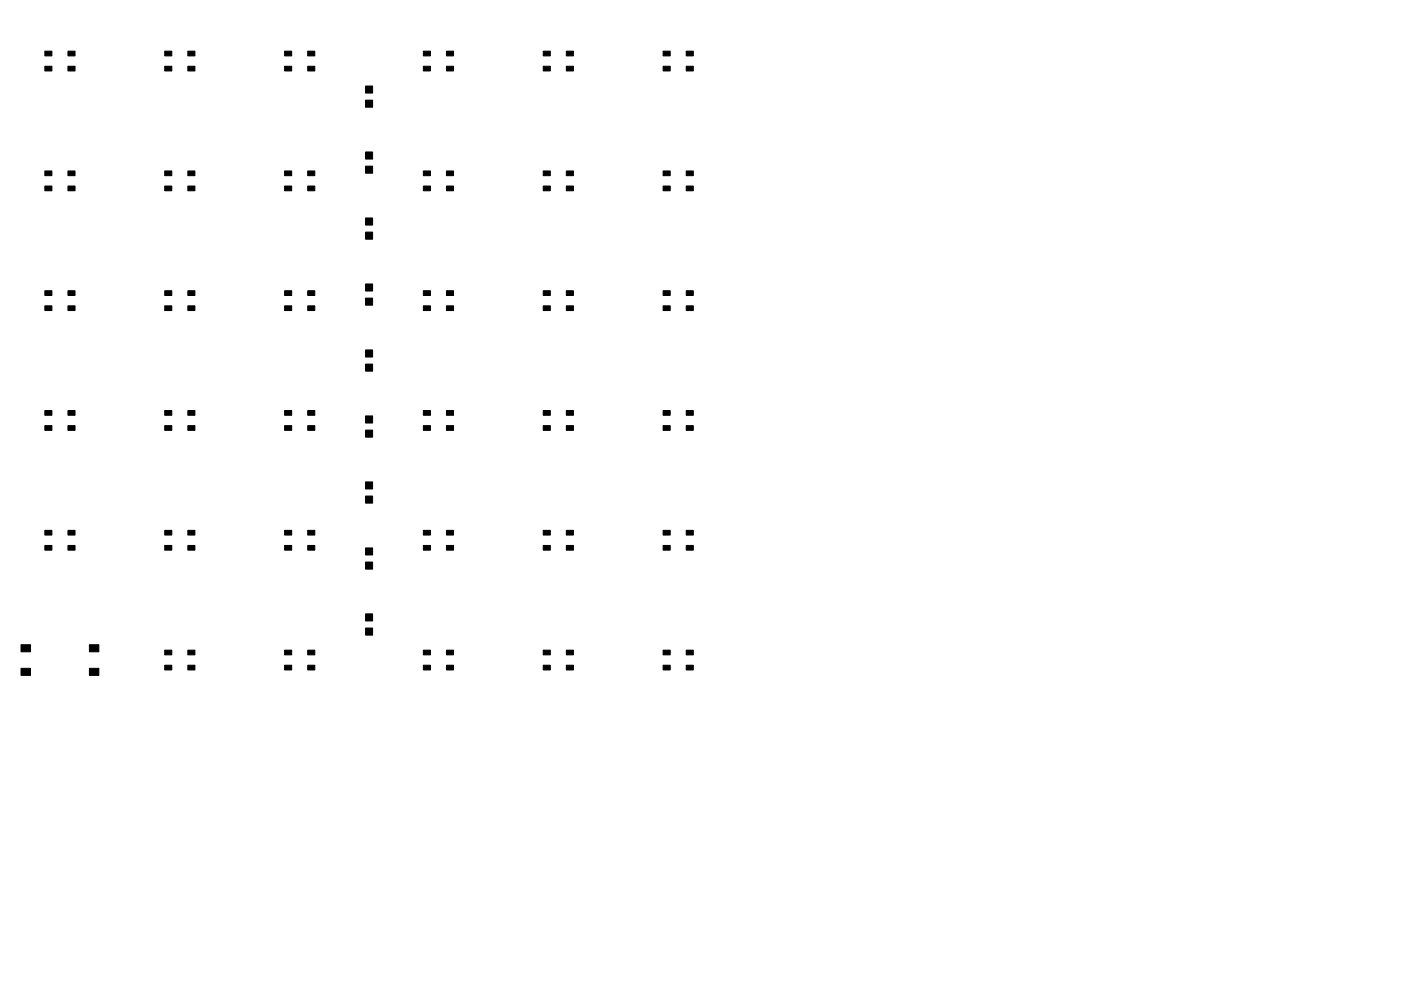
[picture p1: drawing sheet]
<svg xmlns="http://www.w3.org/2000/svg" width="297mm" height="210mm" viewBox="0 0 297 210" stroke-linecap="round" stroke-linejoin="round" font-family="sans-serif">
<g fill="#000" stroke="#000" stroke-width=".21">
<path d="M9.5 10.9h1.5v1h-1.5zM9.5 14.1h1.5v1h-1.5zM14.4 10.9h1.5v1h-1.5zM14.4 14.1h1.5v1h-1.5zM34.9 10.9h1.5v1h-1.5zM34.9 14.1h1.5v1h-1.5zM39.8 10.9h1.5v1h-1.5zM39.8 14.1h1.5v1h-1.5zM60.3 10.9h1.5v1h-1.5zM60.3 14.1h1.5v1h-1.5zM65.2 10.9h1.5v1h-1.5zM65.2 14.1h1.5v1h-1.5z"/>
<path d="M77.5 18.2h1.5v1.5h-1.5zM89.8 10.9h1.5v1h-1.5zM89.8 14.1h1.5v1h-1.5zM94.7 10.9h1.5v1h-1.5zM94.7 14.1h1.5v1h-1.5zM115.2 10.9h1.5v1h-1.5zM115.2 14.1h1.5v1h-1.5zM120.1 10.9h1.5v1h-1.5zM120.1 14.1h1.5v1h-1.5zM140.6 10.9h1.5v1h-1.5zM140.6 14.1h1.5v1h-1.5zM145.5 10.9h1.5v1h-1.5z"/>
<path d="M145.5 14.1h1.5v1h-1.5zM9.5 36.3h1.5v1h-1.5zM14.4 36.3h1.5v1h-1.5zM34.9 36.3h1.5v1h-1.5zM39.8 36.3h1.5v1h-1.5zM60.3 36.3h1.5v1h-1.5zM65.2 36.3h1.5v1h-1.5zM77.5 32.2h1.5v1.5h-1.5zM77.5 35.2h1.5v1.5h-1.5zM77.5 21.2h1.5v1.5h-1.5zM89.8 36.3h1.5v1h-1.5zM94.7 36.3h1.5v1h-1.5z"/>
<path d="M115.2 36.3h1.5v1h-1.5zM120.1 36.3h1.5v1h-1.5zM140.6 36.3h1.5v1h-1.5zM145.5 36.3h1.5v1h-1.5zM9.5 39.5h1.5v1h-1.5zM14.4 39.5h1.5v1h-1.5zM34.9 39.5h1.5v1h-1.5zM39.8 39.5h1.5v1h-1.5zM60.3 39.5h1.5v1h-1.5zM65.2 39.5h1.5v1h-1.5zM77.5 46.2h1.5v1.5h-1.5zM77.5 49.2h1.5v1.5h-1.5z"/>
<path d="M89.8 39.5h1.5v1h-1.5zM94.7 39.5h1.5v1h-1.5zM115.2 39.5h1.5v1h-1.5zM120.1 39.5h1.5v1h-1.5zM140.6 39.5h1.5v1h-1.5zM145.5 39.5h1.5v1h-1.5zM9.5 61.7h1.5v1h-1.5zM9.5 64.9h1.5v1h-1.5zM14.4 61.7h1.5v1h-1.5zM14.4 64.9h1.5v1h-1.5zM34.9 61.7h1.5v1h-1.5zM34.9 64.9h1.5v1h-1.5z"/>
<path d="M39.8 61.7h1.5v1h-1.5zM39.8 64.9h1.5v1h-1.5zM60.3 61.7h1.5v1h-1.5zM60.3 64.9h1.5v1h-1.5zM65.2 61.7h1.5v1h-1.5zM65.2 64.9h1.5v1h-1.5zM77.5 60.2h1.5v1.5h-1.5zM77.5 63.2h1.5v1.5h-1.5zM77.5 74.2h1.5v1.5h-1.5zM77.5 77.2h1.5v1.5h-1.5zM89.8 61.7h1.5v1h-1.5zM89.8 64.9h1.5v1h-1.5z"/>
<path d="M94.7 61.7h1.5v1h-1.5zM94.7 64.9h1.5v1h-1.5zM115.2 61.7h1.5v1h-1.5zM115.2 64.9h1.5v1h-1.5zM120.1 61.7h1.5v1h-1.5zM120.1 64.9h1.5v1h-1.5zM140.6 61.7h1.5v1h-1.5zM140.6 64.9h1.5v1h-1.5zM145.5 61.7h1.5v1h-1.5zM145.5 64.9h1.5v1h-1.5zM9.5 87.1h1.5v1h-1.5zM9.5 90.3h1.5v1h-1.5z"/>
<path d="M14.4 87.1h1.5v1h-1.5zM14.4 90.3h1.5v1h-1.5zM34.9 87.1h1.5v1h-1.5zM34.9 90.3h1.5v1h-1.5zM39.8 87.1h1.5v1h-1.5zM39.8 90.3h1.5v1h-1.5zM60.3 87.1h1.5v1h-1.5zM60.3 90.3h1.5v1h-1.5zM65.2 87.1h1.5v1h-1.5zM65.2 90.3h1.5v1h-1.5zM77.5 88.2h1.5v1.5h-1.5zM77.5 91.2h1.5v1.5h-1.5z"/>
<path d="M89.8 87.1h1.5v1h-1.5zM89.8 90.3h1.5v1h-1.5zM94.7 87.1h1.5v1h-1.5zM94.7 90.3h1.5v1h-1.5zM115.2 87.1h1.5v1h-1.5zM115.2 90.3h1.5v1h-1.5zM120.1 87.1h1.5v1h-1.5zM120.1 90.3h1.5v1h-1.5zM140.6 87.1h1.5v1h-1.5zM140.6 90.3h1.5v1h-1.5zM145.5 87.1h1.5v1h-1.5zM145.5 90.3h1.5v1h-1.5z"/>
<path d="M9.5 112.5h1.5v1h-1.5zM9.5 115.7h1.5v1h-1.5zM14.4 112.5h1.5v1h-1.5zM14.4 115.7h1.5v1h-1.5zM34.9 112.5h1.5v1h-1.5zM34.9 115.7h1.5v1h-1.5zM39.8 112.5h1.5v1h-1.5zM39.8 115.7h1.5v1h-1.5zM60.3 112.5h1.5v1h-1.5zM60.3 115.7h1.5v1h-1.5zM65.2 112.5h1.5v1h-1.5zM65.2 115.7h1.5v1h-1.5z"/>
<path d="M77.5 102.2h1.5v1.5h-1.5zM77.5 105.2h1.5v1.5h-1.5zM77.5 116.2h1.5v1.5h-1.5zM89.8 112.5h1.5v1h-1.5zM89.8 115.7h1.5v1h-1.5zM94.7 112.5h1.5v1h-1.5zM94.7 115.7h1.5v1h-1.5zM115.2 112.5h1.5v1h-1.5zM115.2 115.7h1.5v1h-1.5zM120.1 112.5h1.5v1h-1.5zM120.1 115.7h1.5v1h-1.5zM140.6 112.5h1.5v1h-1.5z"/>
<path d="M140.6 115.7h1.5v1h-1.5zM145.5 112.5h1.5v1h-1.5zM145.5 115.7h1.5v1h-1.5zM4.5 136.8h2v1.5h-2zM19 136.8h2v1.5h-2zM34.9 137.9h1.5v1h-1.5zM39.8 137.9h1.5v1h-1.5zM60.3 137.9h1.5v1h-1.5zM65.2 137.9h1.5v1h-1.5zM77.5 130.2h1.5v1.5h-1.5zM77.5 133.2h1.5v1.5h-1.5zM77.5 119.2h1.5v1.5h-1.5z"/>
<path d="M89.8 137.9h1.5v1h-1.5zM94.7 137.9h1.5v1h-1.5zM115.2 137.9h1.5v1h-1.5zM120.1 137.9h1.5v1h-1.5zM140.6 137.9h1.5v1h-1.5zM145.5 137.9h1.5v1h-1.5zM4.5 141.8h2v1.5h-2zM19 141.8h2v1.5h-2zM34.9 141.1h1.5v1h-1.5zM39.8 141.1h1.5v1h-1.5zM60.3 141.1h1.5v1h-1.5zM65.2 141.1h1.5v1h-1.5z"/>
<path d="M89.8 141.1h1.5v1h-1.5zM94.7 141.1h1.5v1h-1.5zM115.2 141.1h1.5v1h-1.5zM120.1 141.1h1.5v1h-1.5zM140.6 141.1h1.5v1h-1.5zM145.5 141.1h1.5v1h-1.5z"/>
</g>
</svg>
